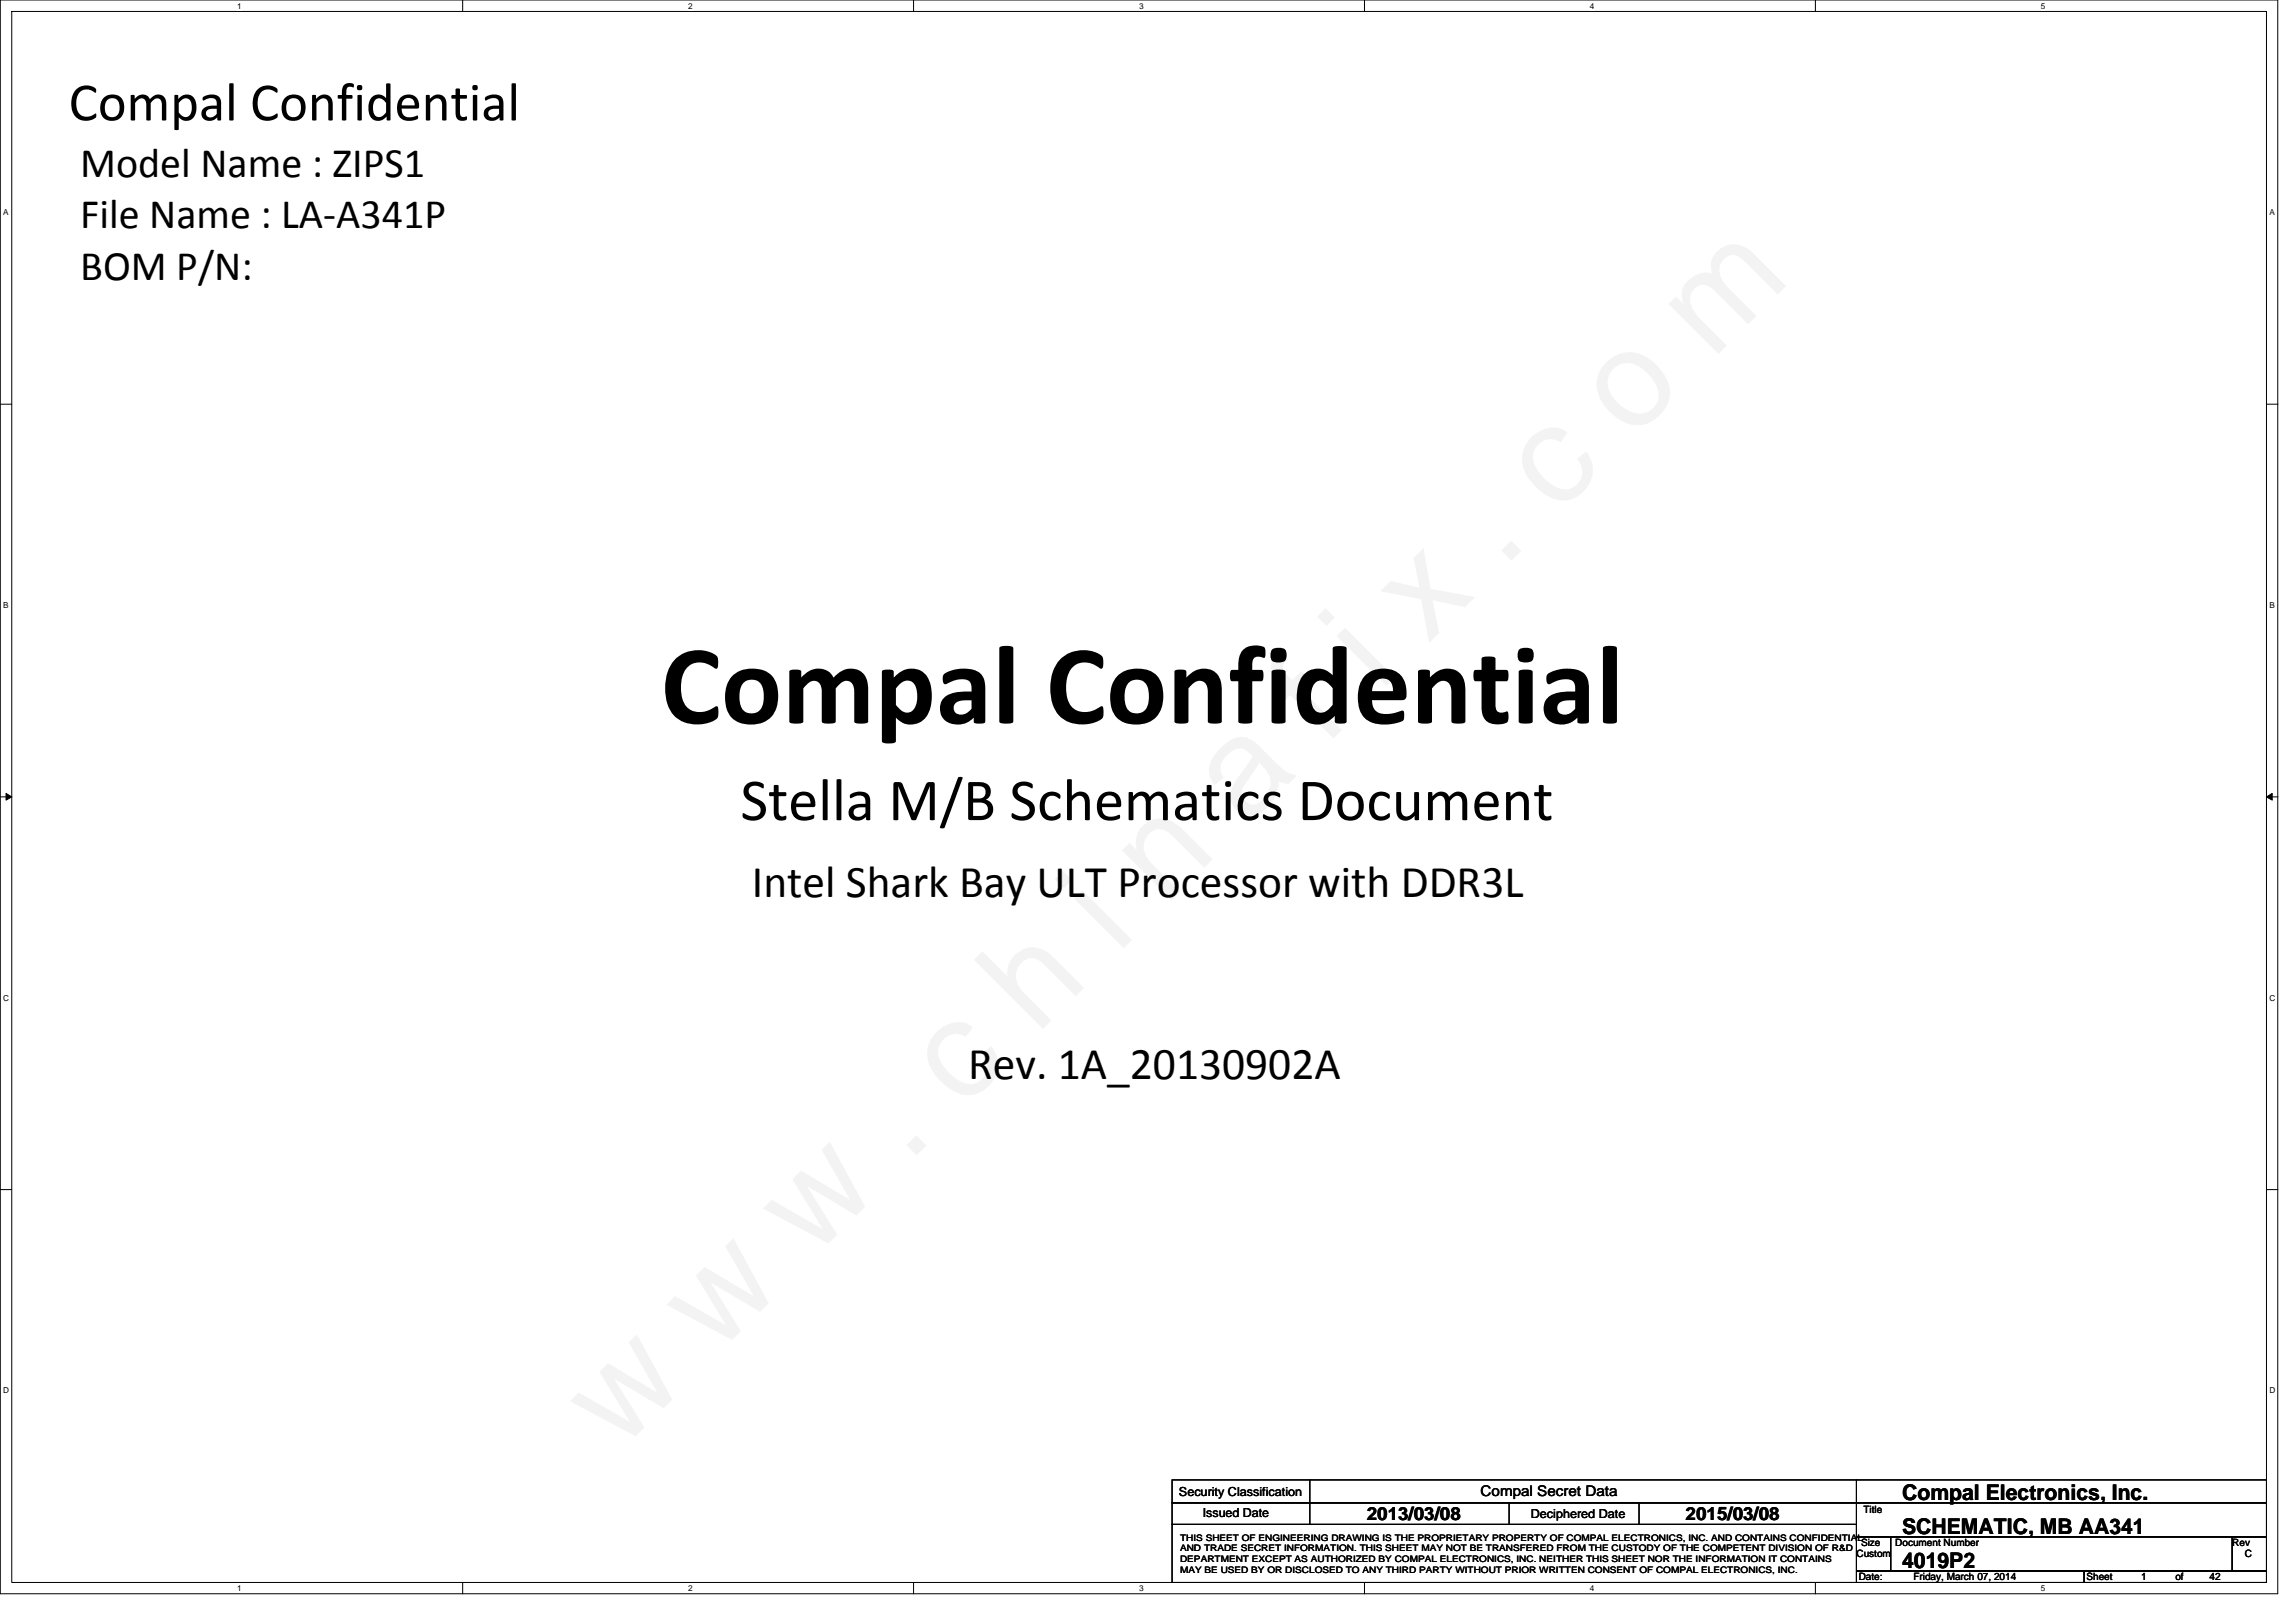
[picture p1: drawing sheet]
<svg xmlns="http://www.w3.org/2000/svg" width="297mm" height="210mm" viewBox="0 0 297 210" stroke-linecap="round" stroke-linejoin="round" font-family="sans-serif">
<defs><g id="words">
<text font-size="14.7" x="85.5" y="93.6">Compal Confidential</text>
<text font-size="7.8" x="95.8" y="106.1">Stella M/B Schematics Document</text>
<text font-size="7.1" x="8.9" y="15.6">Compal Confidential</text>
<g font-size="5.9">
<text x="97.3" y="116.1">Intel Shark Bay ULT Processor with DDR3L</text>
<text x="125.3" y="139.7">Rev. 1A_20130902A</text>
</g>
<g font-size="5.4">
<text x="10.4" y="22.9">Model Name : ZIPS1</text>
<text x="10.4" y="29.5">File Name : LA‐A341P</text>
<text x="10.4" y="36.2">BOM P/N:</text>
</g>
<g font-size="2.8">
<text x="246.1" y="194.1">Compal Electronics, Inc.</text>
<text x="246.1" y="202.9">4019P2</text>
<text x="246.1" y="198.5">SCHEMATIC, MB AA341</text>
</g>
<g font-size="2.3">
<text x="176.8" y="196.7">2013/03/08</text>
<text x="218.1" y="196.7">2015/03/08</text>
</g>
<text font-size="1.9" x="191.6" y="193.7">Compal Secret Data</text>
<g font-size="1.6">
<text x="152.5" y="193.5">Security Classification</text>
<text x="155.6" y="196.3">Issued Date</text>
<text x="198.1" y="196.5">Deciphered Date</text>
</g>
<g font-size="1.3">
<text x="241.1" y="195.8">Title</text>
<text x="240.2" y="201.5">Custom</text>
<text x="240.8" y="200.1">Size</text>
<text x="245.2" y="200.1">Document Number</text>
<text x="288.8" y="200.1">Rev</text>
<text x="290.4" y="201.5">C</text>
<text x="240.5" y="204.5">Date:</text>
<text x="247.5" y="204.5">Friday, March 07, 2014</text>
<text x="269.9" y="204.5">Sheet</text>
<text x="277" y="204.5">1</text>
<text x="281.4" y="204.5">of</text>
<text x="285.9" y="204.5">42</text>
</g>
<g font-size="1.2">
<text x="152.7" y="199.4">THIS SHEET OF ENGINEERING DRAWING IS THE PROPRIETARY PROPERTY OF COMPAL ELECTRONICS, INC. AND CONTAINS CONFIDENTIAL</text>
<text x="152.7" y="200.8">AND TRADE SECRET INFORMATION. THIS SHEET MAY NOT BE TRANSFERED FROM THE CUSTODY OF THE COMPETENT DIVISION OF R&amp;D</text>
<text x="152.7" y="202.1">DEPARTMENT EXCEPT AS AUTHORIZED BY COMPAL ELECTRONICS, INC. NEITHER THIS SHEET NOR THE INFORMATION IT CONTAINS</text>
<text x="152.7" y="203.5">MAY BE USED BY OR DISCLOSED TO ANY THIRD PARTY WITHOUT PRIOR WRITTEN CONSENT OF COMPAL ELECTRONICS, INC.</text>
</g>
<g font-size="1.1">
<text x="30.7" y="1.1">1</text>
<text x="89" y="1.1">2</text>
<text x="147.4" y="1.1">3</text>
<text x="205.7" y="1.1">4</text>
<text x="264" y="1.1">5</text>
<text x=".4" y="27.8">A</text>
<text x="293.6" y="27.8">A</text>
<text x=".4" y="78.7">B</text>
<text x="293.6" y="78.7">B</text>
<text x=".4" y="129.5">C</text>
<text x="293.6" y="129.5">C</text>
<text x=".4" y="180.3">D</text>
<text x="293.6" y="180.3">D</text>
<text x="30.7" y="205.9">1</text>
<text x="89" y="205.9">2</text>
<text x="147.4" y="205.9">3</text>
<text x="205.7" y="205.9">4</text>
<text x="264" y="205.9">5</text>
</g>
</g></defs>
<path d="M0 0h294.7v206.2h-294.7zM1.5 1.5h291.7v203.3h-291.7z" fill="none" stroke="#000" stroke-width=".13"/>
<g fill="#fff">
<path d="M30.7 .1h.6v1.2h-.6z"/>
<path d="M30.7 204.9h.6v1.2h-.6z"/>
</g>
<path d="M59.9 0v1.5M59.9 204.8v1.5" fill="none" stroke="#000" stroke-width=".13"/>
<g fill="#fff">
<path d="M89 .1h.6v1.2h-.6z"/>
<path d="M89 204.9h.6v1.2h-.6z"/>
</g>
<path d="M118.2 0v1.5M118.2 204.8v1.5" fill="none" stroke="#000" stroke-width=".13"/>
<g fill="#fff">
<path d="M147.4 .1h.5v1.2h-.5z"/>
<path d="M147.4 204.9h.5v1.2h-.5z"/>
</g>
<path d="M176.5 0v1.5M176.5 204.8v1.5" fill="none" stroke="#000" stroke-width=".13"/>
<g fill="#fff">
<path d="M205.7 .1h.6v1.2h-.6z"/>
<path d="M205.7 204.9h.6v1.2h-.6z"/>
</g>
<path d="M234.9 0v1.5M234.9 204.8v1.5" fill="none" stroke="#000" stroke-width=".13"/>
<g fill="#fff">
<path d="M264 .1h.6v1.2h-.6z"/>
<path d="M264 204.9h.6v1.2h-.6z"/>
<path d="M.4 26.9h.7v1.2h-.7z"/>
<path d="M293.6 26.9h.7v1.2h-.7z"/>
<path d="M.4 77.7h.7v1.2h-.7z"/>
<path d="M293.6 77.7h.7v1.2h-.7z"/>
</g>
<path d="M0 52.3h1.5M293.2 52.3h1.5" fill="none" stroke="#000" stroke-width=".13"/>
<g fill="#fff">
<path d="M.4 128.5h.8v1.2h-.8z"/>
<path d="M293.6 128.5h.7v1.2h-.7z"/>
</g>
<path d="M0 103.1h1.5M293.2 103.1h1.5" fill="none" stroke="#000" stroke-width=".13"/>
<path d="M.8 102.7l.7 .4-.7 .4zM293.2 103.1l.8-.4v.8z" fill="#000" stroke="#000" stroke-width=".13"/>
<g fill="#fff">
<path d="M.4 179.3h.8v1.2h-.8z"/>
<path d="M293.6 179.3h.7v1.2h-.7z"/>
</g>
<g fill="none" stroke="#000" stroke-width=".13">
<path d="M0 153.9h1.5M293.2 153.9h1.5M151.6 191.5h88.6v3h-88.6zM151.6 194.5h88.6v2.8h-88.6zM151.6 197.3h88.6v7.5h-88.6zM169.5 191.5v5.8M195.2 194.5v2.8M212 194.5v2.8M240.2 198.9h4.4v4.4h-4.4zM240.2 191.5h53v3h-53zM240.2 194.5h53v4.4h-53zM244.6 198.9h44.2v4.4h-44.2z"/>
<path d="M288.8 198.9h4.4v4.4h-4.4zM240.2 203.3h29.4v1.5h-29.4zM269.6 203.3h23.6v1.5h-23.6z"/>
</g>
<use href="#words"/>
</svg>
